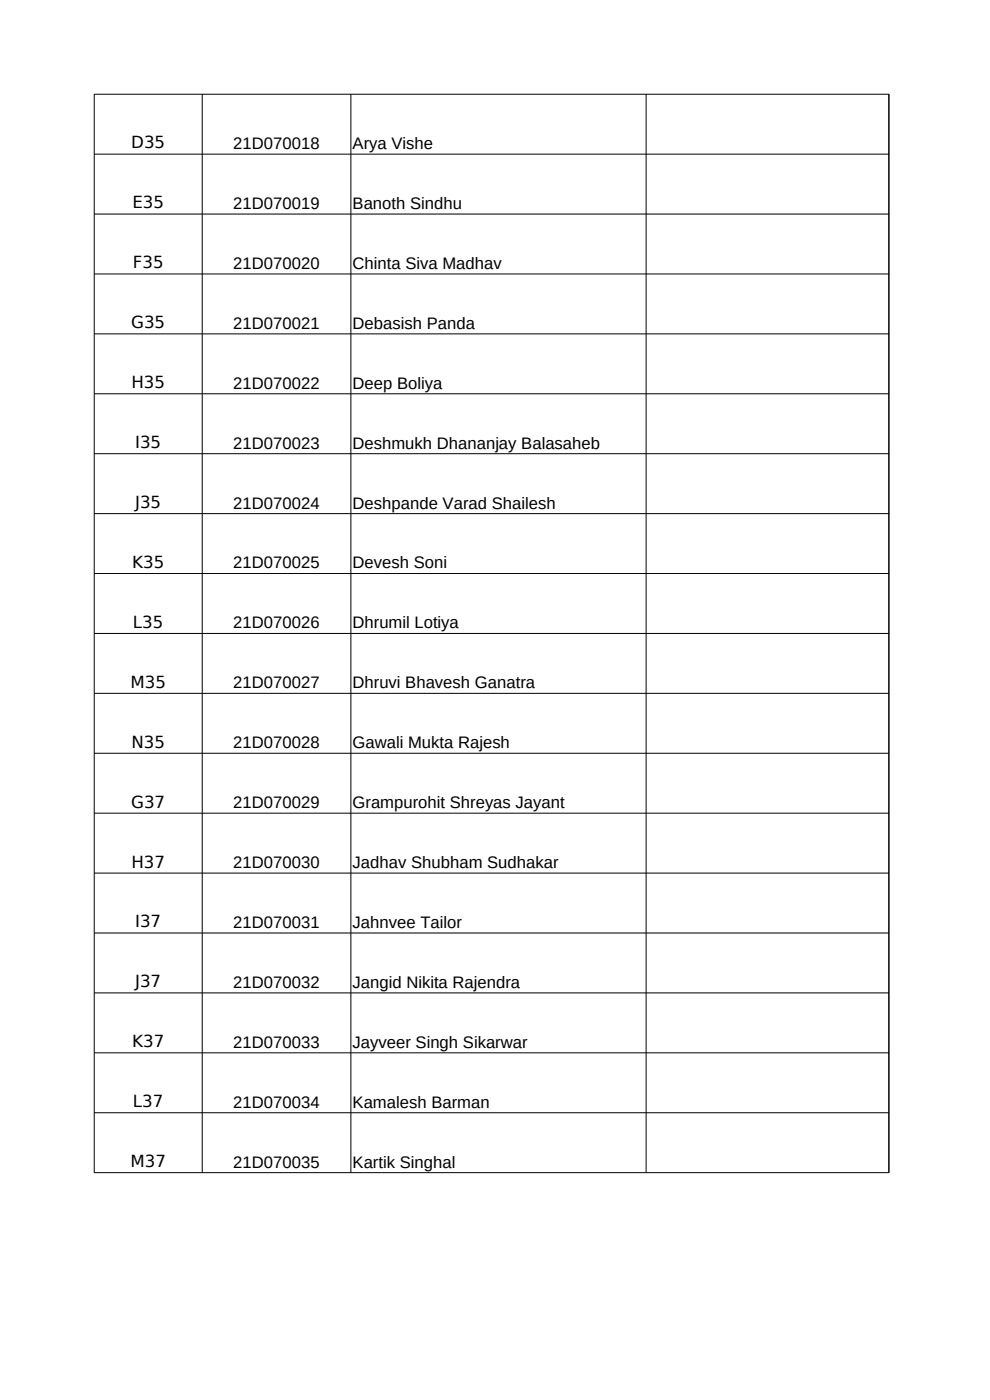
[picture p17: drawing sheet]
<svg xmlns="http://www.w3.org/2000/svg" width="210mm" height="297mm" viewBox="0 0 210 297" stroke-linecap="round" stroke-linejoin="round" font-family="sans-serif">
<defs><g id="words">
<g font-size="3.5">
<text x="27.8" y="31.5">D35</text>
<text x="49.5" y="31.6">21D070018</text>
<text x="74.8" y="31.6">Arya Vishe</text>
<text x="28.1" y="44.2">E35</text>
<text x="49.5" y="44.3">21D070019</text>
<text x="74.8" y="44.3">Banoth Sindhu</text>
<text x="28.2" y="56.9">F35</text>
<text x="49.5" y="57">21D070020</text>
<text x="74.8" y="57">Chinta Siva Madhav</text>
<text x="27.8" y="69.6">G35</text>
<text x="49.5" y="69.7">21D070021</text>
<text x="74.8" y="69.7">Debasish Panda</text>
<text x="27.9" y="82.3">H35</text>
<text x="49.5" y="82.4">21D070022</text>
<text x="74.8" y="82.4">Deep Boliya</text>
<text x="28.7" y="95.1">I35</text>
<text x="49.5" y="95.2">21D070023</text>
<text x="74.8" y="95.2">Deshmukh Dhananjay Balasaheb</text>
<text x="28.7" y="107.8">J35</text>
<text x="49.5" y="107.9">21D070024</text>
<text x="74.8" y="107.9">Deshpande Varad Shailesh</text>
<text x="28.1" y="120.5">K35</text>
<text x="49.5" y="120.6">21D070025</text>
<text x="74.8" y="120.6">Devesh Soni</text>
<text x="28.2" y="133.2">L35</text>
<text x="49.5" y="133.3">21D070026</text>
<text x="74.8" y="133.3">Dhrumil Lotiya</text>
<text x="27.7" y="145.9">M35</text>
<text x="49.5" y="146">21D070027</text>
<text x="74.8" y="146">Dhruvi Bhavesh Ganatra</text>
<text x="27.9" y="158.6">N35</text>
<text x="49.5" y="158.7">21D070028</text>
<text x="74.8" y="158.7">Gawali Mukta Rajesh</text>
<text x="27.8" y="171.3">G37</text>
<text x="49.5" y="171.4">21D070029</text>
<text x="74.8" y="171.4">Grampurohit Shreyas Jayant</text>
<text x="27.9" y="184">H37</text>
<text x="49.5" y="184.2">21D070030</text>
<text x="74.8" y="184.2">Jadhav Shubham Sudhakar</text>
<text x="28.7" y="196.7">I37</text>
<text x="49.5" y="196.9">21D070031</text>
<text x="74.8" y="196.9">Jahnvee Tailor</text>
<text x="28.7" y="209.4">J37</text>
<text x="49.5" y="209.6">21D070032</text>
<text x="74.8" y="209.6">Jangid Nikita Rajendra</text>
<text x="28.1" y="222.1">K37</text>
<text x="49.5" y="222.3">21D070033</text>
<text x="74.8" y="222.3">Jayveer Singh Sikarwar</text>
<text x="28.2" y="234.9">L37</text>
<text x="49.5" y="235">21D070034</text>
<text x="74.8" y="235">Kamalesh Barman</text>
<text x="27.7" y="247.6">M37</text>
<text x="49.5" y="247.7">21D070035</text>
<text x="74.8" y="247.7">Kartik Singhal</text>
</g>
</g></defs>
<g fill="none" stroke="#000" stroke-width=".21">
<path d="M20 20h168.6v228.8h-168.6zM42.9 20v228.8M74.4 20v228.8M137.1 20v228.8M20 32.7h168.6M20 45.4h168.6M20 58.1h168.6M20 70.8h168.6M20 83.5h168.6M20 96.3h168.6M20 109h168.6M20 121.7h168.6"/>
<path d="M20 134.4h168.6M20 147.1h168.6M20 159.8h168.6M20 172.5h168.6M20 185.2h168.6M20 197.9h168.6M20 210.6h168.6M20 223.4h168.6M20 236.1h168.6"/>
</g>
<use href="#words"/>
</svg>
